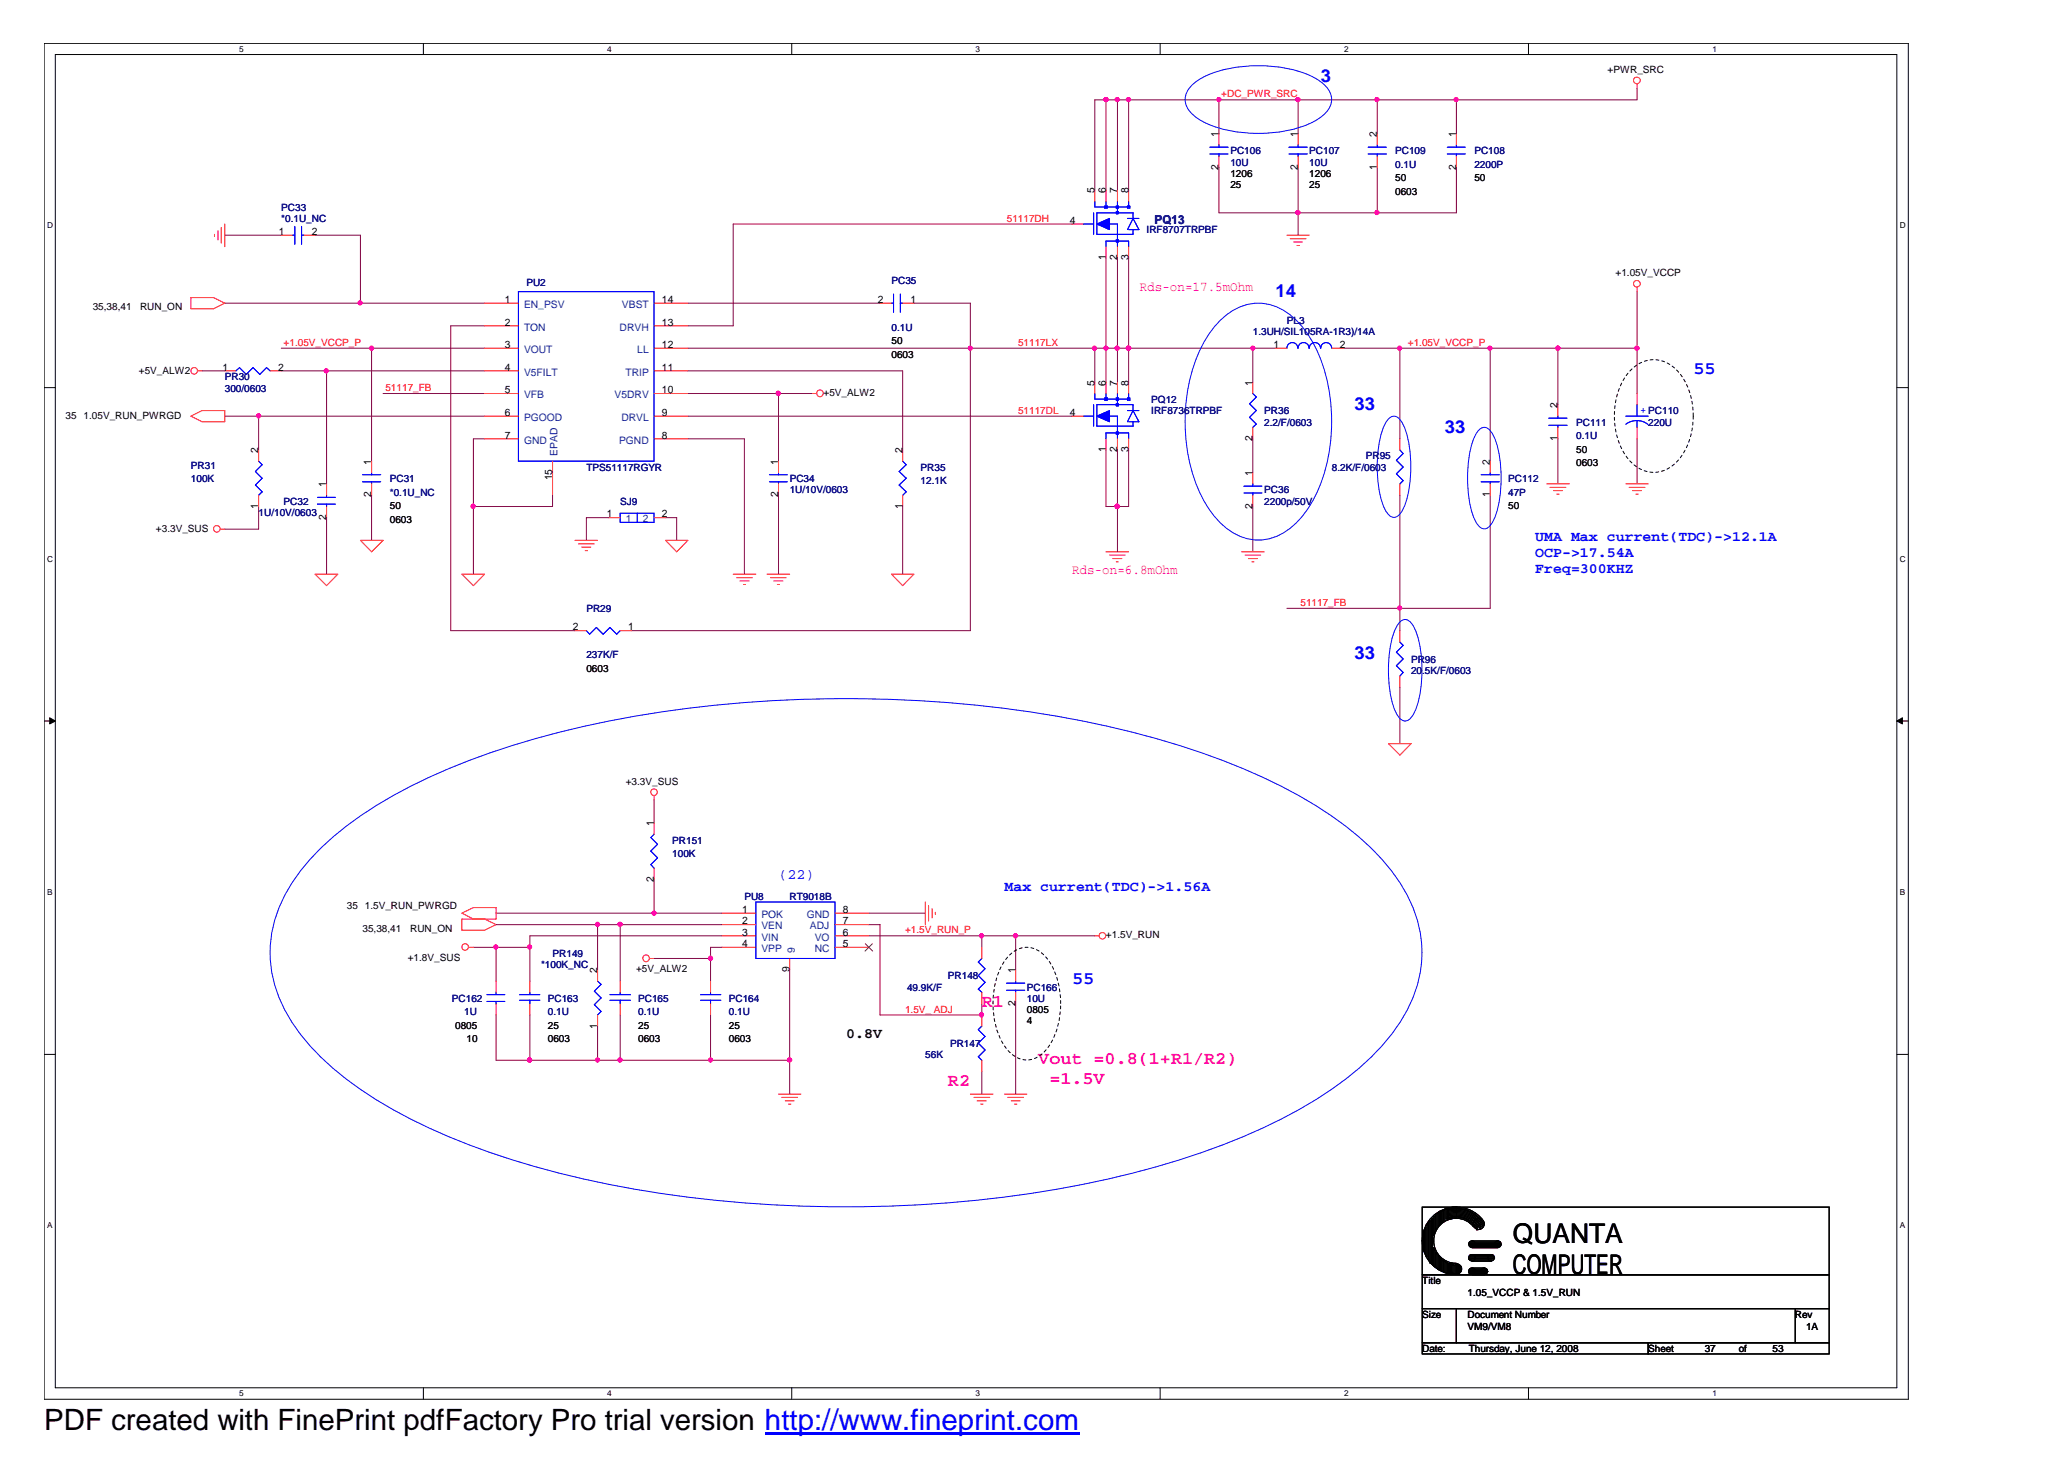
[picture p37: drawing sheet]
<svg xmlns="http://www.w3.org/2000/svg" width="297mm" height="210mm" viewBox="0 0 297 210" stroke-linecap="round" stroke-linejoin="round" font-family="sans-serif">
<defs><g id="words">
<text font-size="4.2" x="6.3" y="205.7">PDF created with FinePrint pdfFactory Pro trial version http://www.fineprint.com</text>
<g font-size="3.9">
<text x="217.7" y="178.8">QUANTA</text>
<text x="217.7" y="183.3">COMPUTER</text>
</g>
<g font-size="2.6" fill="#00f">
<text x="190" y="11.9">3</text>
<text x="183.5" y="42.8">14</text>
<text x="243.7" y="53.9">55</text>
<text x="194.9" y="59">33</text>
<text x="207.9" y="62.3">33</text>
<text x="194.9" y="94.8">33</text>
<text x="154.3" y="141.6">55</text>
</g>
<g font-size="2.6" fill="#f0f">
<text x="141.3" y="144.9">R1</text>
<text x="149.4" y="153">Vout =0.8(1+R1/R2)</text>
<text x="151" y="155.9">=1.5V</text>
<text x="136.4" y="156.3">R2</text>
</g>
<g font-size="2.1" fill="#00f">
<text x="220.9" y="77.8">UMA Max current(TDC)-&gt;12.1A</text>
<text x="220.9" y="80.2">OCP-&gt;17.54A</text>
<text x="220.9" y="82.5">Freq=300KHZ</text>
<text x="112" y="126.5">(22)</text>
<text x="144.5" y="128.2">Max current(TDC)-&gt;1.56A</text>
</g>
<text font-size="2.1" x="121.8" y="149.3">0.8V</text>
<g font-size="1.9" fill="#f0f">
<text x="164" y="41.9">Rds-on=17.5mOhm</text>
<text x="154.3" y="82.5">Rds-on=6.8mOhm</text>
</g>
<text font-size="1.8" fill="#000080" x="166.1" y="32.3">PQ13</text>
<g font-size="1.5">
<text x="175.3" y="19.7" transform="rotate(-90 175.3 19.7)">1</text>
<text x="186.7" y="19.7" transform="rotate(-90 186.7 19.7)">1</text>
<text x="198.1" y="19.7" transform="rotate(-90 198.1 19.7)">2</text>
<text x="209.5" y="19.7" transform="rotate(-90 209.5 19.7)">1</text>
<text x="157.5" y="27.8" transform="rotate(-90 157.5 27.8)">5</text>
<text x="159.1" y="27.8" transform="rotate(-90 159.1 27.8)">6</text>
<text x="160.7" y="27.8" transform="rotate(-90 160.7 27.8)">7</text>
<text x="162.3" y="27.8" transform="rotate(-90 162.3 27.8)">8</text>
<text x="175.3" y="24.4" transform="rotate(-90 175.3 24.4)">2</text>
<text x="186.7" y="24.4" transform="rotate(-90 186.7 24.4)">2</text>
<text x="198.1" y="24.4" transform="rotate(-90 198.1 24.4)">1</text>
<text x="209.5" y="24.4" transform="rotate(-90 209.5 24.4)">2</text>
<text x="40.1" y="33.8">1</text>
<text x="44.9" y="33.8">2</text>
<text x="153.9" y="32.2">4</text>
<text x="159.1" y="37.4" transform="rotate(-90 159.1 37.4)">1</text>
<text x="160.7" y="37.4" transform="rotate(-90 160.7 37.4)">2</text>
<text x="162.3" y="37.4" transform="rotate(-90 162.3 37.4)">3</text>
<text x="72.6" y="43.6">1</text>
<text x="72.6" y="46.8">2</text>
<text x="95.2" y="46.8">13</text>
<text x="95.2" y="43.6">14</text>
<text x="126.3" y="43.6">2</text>
<text x="131" y="43.6">1</text>
<text x="32" y="53.3">1</text>
<text x="40" y="53.3">2</text>
<text x="72.6" y="50.1">3</text>
<text x="72.6" y="53.3">4</text>
<text x="95.2" y="53.3">11</text>
<text x="95.2" y="50.1">12</text>
<text x="183.2" y="50.1">1</text>
<text x="192.8" y="50.1">2</text>
<text x="72.6" y="56.6">5</text>
<text x="72.6" y="59.8">6</text>
<text x="95.2" y="59.8">9</text>
<text x="95.2" y="56.6">10</text>
<text x="153.9" y="59.8">4</text>
<text x="157.5" y="55.5" transform="rotate(-90 157.5 55.5)">5</text>
<text x="159.1" y="55.5" transform="rotate(-90 159.1 55.5)">6</text>
<text x="160.7" y="55.5" transform="rotate(-90 160.7 55.5)">7</text>
<text x="162.3" y="55.5" transform="rotate(-90 162.3 55.5)">8</text>
<text x="180.2" y="55.5" transform="rotate(-90 180.2 55.5)">1</text>
<text x="224.1" y="58.7" transform="rotate(-90 224.1 58.7)">2</text>
<text x="37.2" y="65.2" transform="rotate(-90 37.2 65.2)">2</text>
<text x="72.6" y="63.1">7</text>
<text x="95.2" y="63.1">8</text>
<text x="129.8" y="65.2" transform="rotate(-90 129.8 65.2)">2</text>
<text x="159.1" y="65.1" transform="rotate(-90 159.1 65.1)">1</text>
<text x="160.7" y="65.1" transform="rotate(-90 160.7 65.1)">2</text>
<text x="162.3" y="65.1" transform="rotate(-90 162.3 65.1)">3</text>
<text x="180.2" y="63.4" transform="rotate(-90 180.2 63.4)">2</text>
<text x="224.1" y="63.4" transform="rotate(-90 224.1 63.4)">1</text>
<text x="46.9" y="70.1" transform="rotate(-90 46.9 70.1)">1</text>
<text x="53.4" y="71.6" transform="rotate(-90 53.4 71.6)">2</text>
<text x="53.4" y="66.9" transform="rotate(-90 53.4 66.9)">1</text>
<text x="79.5" y="69.1" transform="rotate(-90 79.5 69.1)">15</text>
<text x="112" y="71.6" transform="rotate(-90 112 71.6)">2</text>
<text x="112" y="66.9" transform="rotate(-90 112 66.9)">1</text>
<text x="180.2" y="68.5" transform="rotate(-90 180.2 68.5)">1</text>
<text x="214.4" y="71.6" transform="rotate(-90 214.4 71.6)">1</text>
<text x="214.4" y="66.9" transform="rotate(-90 214.4 66.9)">2</text>
<text x="37.2" y="73.2" transform="rotate(-90 37.2 73.2)">1</text>
<text x="46.9" y="74.8" transform="rotate(-90 46.9 74.8)">2</text>
<text x="87.3" y="74.4">1</text>
<text x="95.2" y="74.4">2</text>
<text x="129.8" y="73.2" transform="rotate(-90 129.8 73.2)">1</text>
<text x="180.2" y="73.2" transform="rotate(-90 180.2 73.2)">2</text>
<text x="82.4" y="90.7">2</text>
<text x="90.4" y="90.7">1</text>
<text x="94.1" y="118.9" transform="rotate(-90 94.1 118.9)">1</text>
<text x="94.1" y="126.8" transform="rotate(-90 94.1 126.8)">2</text>
<text x="106.8" y="131.3">1</text>
<text x="121.3" y="131.3">8</text>
<text x="106.8" y="133">2</text>
<text x="106.8" y="134.6">3</text>
<text x="106.8" y="136.2">4</text>
<text x="121.3" y="136.2">5</text>
<text x="121.3" y="134.6">6</text>
<text x="121.3" y="133">7</text>
<text x="85.9" y="140" transform="rotate(-90 85.9 140)">2</text>
<text x="113.6" y="139.8" transform="rotate(-90 113.6 139.8)">9</text>
<text x="146.1" y="140" transform="rotate(-90 146.1 140)">1</text>
<text x="85.9" y="148" transform="rotate(-90 85.9 148)">1</text>
<text x="146.1" y="144.7" transform="rotate(-90 146.1 144.7)">2</text>
</g>
<g font-size="1.5" fill="#004080">
<text x="75.4" y="44.3">EN_PSV</text>
<text x="75.4" y="47.6">TON</text>
<text x="89.2" y="47.6">DRVH</text>
<text x="89.5" y="44.3">VBST</text>
<text x="75.4" y="50.8">VOUT</text>
<text x="91.7" y="50.8">LL</text>
<text x="75.4" y="54">V5FILT</text>
<text x="75.4" y="57.3">VFB</text>
<text x="88.4" y="57.3">V5DRV</text>
<text x="90" y="54">TRIP</text>
<text x="75.4" y="60.6">PGOOD</text>
<text x="75.4" y="63.8">GND</text>
<text x="80.2" y="65.5" transform="rotate(-90 80.2 65.5)">EPAD</text>
<text x="89.1" y="63.8">PGND</text>
<text x="89.4" y="60.6">DRVL</text>
<text x="90" y="75.2">1</text>
<text x="92.5" y="75.2">2</text>
<text x="109.6" y="132.1">POK</text>
<text x="109.6" y="133.7">VEN</text>
<text x="109.6" y="135.3">VIN</text>
<text x="109.6" y="137">VPP</text>
<text x="114.3" y="137.1" transform="rotate(-90 114.3 137.1)">9</text>
<text x="116.1" y="132.1">GND</text>
<text x="116.5" y="133.7">ADJ</text>
<text x="117.2" y="137">NC</text>
<text x="117.2" y="135.3">VO</text>
</g>
<g font-size="1.4">
<text x="231.3" y="10.5">+PWR_SRC</text>
<text x="177" y="25.5">1206</text>
<text x="177" y="27.1">25</text>
<text x="188.4" y="25.5">1206</text>
<text x="188.4" y="27.1">25</text>
<text x="200.7" y="26.1">50</text>
<text x="200.7" y="28">0603</text>
<text x="212.1" y="26.1">50</text>
<text x="232.5" y="39.8">+1.05V_VCCP</text>
<text x="13.3" y="44.6">35,38,41</text>
<text x="20.2" y="44.6">RUN_ON</text>
<text x="20" y="53.7">+5V_ALW2</text>
<text x="128.3" y="49.5">50</text>
<text x="128.3" y="51.4">0603</text>
<text x="118.5" y="57">+5V_ALW2</text>
<text x="9.4" y="60.3">35</text>
<text x="12" y="60.3">1.05V_RUN_PWRGD</text>
<text x="226.8" y="65.1">50</text>
<text x="226.8" y="67.1">0603</text>
<text x="22.4" y="76.5">+3.3V_SUS</text>
<text x="56.1" y="73.3">50</text>
<text x="56.1" y="75.2">0603</text>
<text x="217" y="73.3">50</text>
<text x="84.4" y="96.7">0603</text>
<text x="90" y="112.9">+3.3V_SUS</text>
<text x="49.9" y="130.8">35</text>
<text x="52.5" y="130.8">1.5V_RUN_PWRGD</text>
<text x="52.2" y="134">35,38,41</text>
<text x="59" y="134">RUN_ON</text>
<text x="159.1" y="135">+1.5V_RUN</text>
<text x="58.7" y="138.3">+1.8V_SUS</text>
<text x="91.5" y="139.9">+5V_ALW2</text>
<text x="65.5" y="148">0805</text>
<text x="67.1" y="150">10</text>
<text x="78.8" y="148">25</text>
<text x="78.8" y="150">0603</text>
<text x="91.8" y="148">25</text>
<text x="91.8" y="150">0603</text>
<text x="104.9" y="148">25</text>
<text x="104.9" y="150">0603</text>
<text x="147.7" y="147.4">4</text>
<text x="147.7" y="145.8">0805</text>
<text x="204.6" y="184.8">Title</text>
<text x="204.6" y="189.6">Size</text>
<text x="211.2" y="191.3">VM9/VM8</text>
<text x="211.2" y="186.4">1.05_VCCP &amp; 1.5V_RUN</text>
<text x="211.2" y="189.6">Document Number</text>
<text x="258.3" y="189.6">Rev</text>
<text x="259.9" y="191.3">1A</text>
<text x="204.6" y="194.5">Date:</text>
<text x="211.3" y="194.5">Thursday, June 12, 2008</text>
<text x="237.2" y="194.5">Sheet</text>
<text x="245.3" y="194.5">37</text>
<text x="250.2" y="194.5">of</text>
<text x="255.1" y="194.5">53</text>
</g>
<g font-size="1.4" fill="#f00">
<text x="175.7" y="14">+DC_PWR_SRC</text>
<text x="144.9" y="31.9">51117DH</text>
<text x="40.8" y="49.8">+1.05V_VCCP_P</text>
<text x="146.5" y="49.8">51117LX</text>
<text x="202.6" y="49.8">+1.05V_VCCP_P</text>
<text x="55.5" y="56.3">51117_FB</text>
<text x="146.5" y="59.5">51117DL</text>
<text x="187.1" y="87.2">51117_FB</text>
<text x="130.2" y="134.3">+1.5V_RUN_P</text>
<text x="130.2" y="145.7">1.5V_ ADJ</text>
</g>
<g font-size="1.4" fill="#000080">
<text x="177" y="22.2">PC106</text>
<text x="177" y="23.8">10U</text>
<text x="188.4" y="22.2">PC107</text>
<text x="188.4" y="23.8">10U</text>
<text x="200.7" y="22.2">PC109</text>
<text x="212.1" y="22.2">PC108</text>
<text x="200.7" y="24.1">0.1U</text>
<text x="212.1" y="24.1">2200P</text>
<text x="40.5" y="30.3">PC33</text>
<text x="40.5" y="32">*0.1U_NC</text>
<text x="165" y="33.6">IRF8707TRPBF</text>
<text x="75.7" y="41.1">PU2</text>
<text x="128.3" y="40.9">PC35</text>
<text x="128.3" y="47.6">0.1U</text>
<text x="185.2" y="46.6">PL3</text>
<text x="180.3" y="48.2">1.3UH/SIL105RA-1R3)/14A</text>
<text x="32.3" y="54.7">PR30</text>
<text x="32.3" y="56.4">300/0603</text>
<text x="165.7" y="58">PQ12</text>
<text x="165.7" y="59.6">IRF8736TRPBF</text>
<text x="181.9" y="59.6">PR36</text>
<text x="181.9" y="61.2">2.2/F/0603</text>
<text x="226.8" y="61.2">PC111</text>
<text x="226.8" y="63.2">0.1U</text>
<text x="237.2" y="61.2">220U</text>
<text x="27.5" y="67.4">PR31</text>
<text x="27.5" y="69.4">100K</text>
<text x="56.1" y="69.4">PC31</text>
<text x="56.1" y="71.3">*0.1U_NC</text>
<text x="84.4" y="67.7">TPS51117RGYR</text>
<text x="113.6" y="69.4">PC34</text>
<text x="113.6" y="71">1U/10V/0603</text>
<text x="132.5" y="67.7">PR35</text>
<text x="132.5" y="69.7">12.1K</text>
<text x="181.9" y="71">PC36</text>
<text x="191.6" y="67.7">8.2K/F/0603</text>
<text x="196.5" y="66.1">PR95</text>
<text x="217" y="69.4">PC112</text>
<text x="217" y="71.3">47P</text>
<text x="37.2" y="74.2">1U/10V/0603</text>
<text x="40.8" y="72.6">PC32</text>
<text x="89.2" y="72.6">SJ9</text>
<text x="181.9" y="72.6">2200p/50V</text>
<text x="84.4" y="88">PR29</text>
<text x="84.4" y="94.7">237K/F</text>
<text x="203" y="95.3">PR96</text>
<text x="203" y="97">20.5K/F/0603</text>
<text x="96.7" y="121.4">PR151</text>
<text x="96.7" y="123.3">100K</text>
<text x="107.1" y="129.5">PU8</text>
<text x="113.6" y="129.5">RT9018B</text>
<text x="79.5" y="137.6">PR149</text>
<text x="77.9" y="139.2">*100K_NC</text>
<text x="130.5" y="142.5">49.9K/F</text>
<text x="136.4" y="140.9">PR148</text>
<text x="147.7" y="142.5">PC166</text>
<text x="65" y="144.1">PC162</text>
<text x="66.8" y="146.1">1U</text>
<text x="78.8" y="144.1">PC163</text>
<text x="78.8" y="146.1">0.1U</text>
<text x="91.8" y="144.1">PC165</text>
<text x="91.8" y="146.1">0.1U</text>
<text x="104.9" y="144.1">PC164</text>
<text x="104.9" y="146.1">0.1U</text>
<text x="147.7" y="144.1">10U</text>
<text x="133.1" y="152.2">56K</text>
<text x="136.7" y="150.6">PR147</text>
</g>
<text font-size="1.4" fill="#00f" x="236.1" y="59.4">+ PC110</text>
<g font-size="1.2">
<text x="34.4" y="7.5">5</text>
<text x="87.4" y="7.5">4</text>
<text x="140.4" y="7.5">3</text>
<text x="193.4" y="7.5">2</text>
<text x="246.4" y="7.5">1</text>
<text x="6.8" y="32.9">D</text>
<text x="273.3" y="32.9">D</text>
<text x="6.8" y="80.8">C</text>
<text x="273.3" y="80.8">C</text>
<text x="6.8" y="128.7">B</text>
<text x="273.3" y="128.7">B</text>
<text x="6.8" y="176.7">A</text>
<text x="273.3" y="176.7">A</text>
<text x="34.4" y="200.9">5</text>
<text x="87.4" y="200.9">4</text>
<text x="140.4" y="200.9">3</text>
<text x="193.4" y="200.9">2</text>
<text x="246.4" y="200.9">1</text>
</g>
</g></defs>
<g fill="none" stroke="#000" stroke-width=".14">
<path d="M6.3 6.2h268.3v195.1h-268.3zM8 7.8h264.9v191.9h-264.9zM60.9 6.2v1.6M113.9 6.2v1.6M166.9 6.2v1.6M219.9 6.2v1.6M6.3 55.8h1.7M272.9 55.8h1.6M6.3 103.7h1.7M272.9 103.7h1.6M6.3 151.7h1.7M272.9 151.7h1.6"/>
<path d="M204.6 173.7h58.6v9.7h-58.6zM204.8 177.4v2.3l.2 .4v-3.2l.1-.3v4.1l.2 .1v-4.6l.2-.2v5.1l.1 .2v-5.5l.2-.2v6.2M206.3 175v2.7l.2-.5v-2.2l.1-.2v2.1l.2-.1v-2.2l.1-.1v1.9l.2-.2v-1.9h.2v1.8l.1-.1v-1.7l.2-.2v1.7l.1-.2v-1.5l.2-.1v1.6M208.1 174l.1-.2v1.6l-.1-.1zM208.2 175.3a3.5 3.5 0 0 1 4.3 1.7M208.2 175.2a3.6 3.6 0 0 1 4.5 1.7M208.2 175a3.8 3.8 0 0 1 4.5 1.6M208.2 174.8a4 4 0 0 1 4.8 2M208.2 174.6a4.2 4.2 0 0 1 4.9 2.2M208.2 174.5a4.3 4.3 0 0 1 4.9 2M208.2 174.3l1.3-.2a4.3 4.3 0 0 1 3.9 2.4M208.2 174a4.7 4.7 0 0 1 5.3 2.1"/>
<path d="M208.4 174.1l1.1-.1a4.4 4.4 0 0 1 3.9 2.3M208.4 174v1.3M209.5 173.7a4.8 4.8 0 0 1 3.8 1.8M209.5 173.7h.1a4.8 4.8 0 0 0-5 4.9v-.1a4.8 4.8 0 0 0 5 4.9h-.1M209.5 175.3a3 3 0 0 1 2.5 1.2M209.5 175.3a3.2 3.2 0 0 0-3.2 3.2 3.2 3.2 0 0 0 3.2 3.3M209.5 173.7l-1.5 .2M209.5 175.3l-1.2 .1M211.5 178.7h4.4v.2h-4.6v.1h4.7l-.1 .2h-4.4l.2 .1h4.2M211.8 179.5h3.8M211.8 178.5h3.8M60.9 199.7v1.6"/>
<path d="M113.9 199.7v1.6M166.9 199.7v1.6M204.6 183.4h58.6v4.9h-58.6zM204.6 188.3h4.9v4.9h-4.9zM204.6 193.2h32.6v1.6h-32.6zM208.2 181.6v1.5h-.1v-1.5l-.2-.1v1.6l-.2-.2v-1.4l-.1-.2v1.6h-.2v-1.8l-.1-.1v1.8h-.2v-2l-.2-.1v1.9l-.1-.2v-1.9l-.2-.4v2.2l-.1-.2v-2.3l-.2-.3v2.5h-.2v-6.7l-.1 .1v6.4M208.2 181.8h.2v1.3h.2v-1.3h.1v1.4h-.3l.5-1.4v1.4l.1-.1v-1.3l.2 .3v1.1h.2v-1.2h.1v1.2h.2v-1.2h.1v1.2l.2-.1v-1l.2 .2v.6M209.5 188.3h48.8v4.9h-48.8zM211.5 182.6h2.4v.2h-2.6v.1h2.8l-.2 .2h-2.6l.4 .1h2.2M211.5 180.7h3.4v.1h-3.4l-.2 .2h3.8l-.2 .1h-3.6l.4 .2h3M211.8 182.4h1.8M211.8 183.4h1.8"/>
<path d="M211.8 181.5h2.8M211.8 180.5h2.8M219.9 199.7v1.6M237.2 193.2h26v1.6h-26zM258.3 188.3h4.9v4.9h-4.9z"/>
<circle cx="211.8" cy="179" r=".47"/>
<circle cx="212.8" cy="176.1" r=".81"/>
<circle cx="215.5" cy="179" r=".47"/>
<circle cx="209.5" cy="182.6" r=".8"/>
<circle cx="211.8" cy="182.9" r=".47"/>
<circle cx="211.8" cy="180.9" r=".47"/>
<circle cx="213.6" cy="182.9" r=".47"/>
<circle cx="214.5" cy="180.9" r=".47"/>
</g>
<g fill="#000" stroke="#000" stroke-width=".14">
<path d="M7.2 103.3l.8 .4-.8 .5z" fill-rule="evenodd"/>
<path d="M272.9 103.7l.8-.4v.9z" fill-rule="evenodd"/>
</g>
<g fill="none" stroke="#800040" stroke-width=".14">
<path d="M159.1 14.4v13M160.8 14.4v13M162.4 14.4v13M175.4 14.4v4.8M186.8 14.4v4.8M198.2 14.4v4.8M209.5 14.4v4.8M235.5 12.7v1.7h-78v13M32.3 33.8h8.2M45.3 33.8h6.6v9.8M154.3 32.2h-48.8v14.7h-6.5M159.1 37.1v17.9"/>
<path d="M160.8 37.1v17.9M162.4 37.1v17.9M175.4 24.1v6.5h34.1v-6.5M186.8 24.1v9.7M198.2 24.1v6.5M29.1 53.4h3.2M32.3 59.9h37.4M32.3 43.6h37.4M37.2 59.9v4.8M40.5 50.1h29.2M40.5 53.4h29.2M47 53.4v16.2"/>
<path d="M53.5 50.1v16.3M55.1 56.6h14.6M69.7 46.9h-4.8v43.8h17.8M99 50.1h84.5M99 53.4h30.9v11.3M99 59.9h55.3M99 56.6h17.9M99 43.6h27.6M112 56.6v9.8M131.5 43.6h8.1v47.1h-48.8M157.5 50.1v4.9M180.3 50.1v4.9"/>
<path d="M193.3 50.1h42.2M201.4 50.1v13M214.4 50.1v16.3M224.2 50.1v8.1M235.5 42v14.6M37.2 72.9v3.2h-4.9M47 74.5v8.1M53.5 71.3v6.4M69.7 63.1h-1.6v19.5M79.5 71.3v1.6h-11.4M87.6 74.5h-3.2v3.2M95.8 74.5h1.6v3.2"/>
<path d="M99 63.1h8.1v19.5M112 71.3v11.3M129.9 72.9v9.7M159.1 64.7v8.2h3.3v-8.2M160.8 64.7v14.7M180.3 63.1v4.9M180.3 72.9v6.5M201.4 71.3v19.4M214.4 71.3v16.2h-29.2M224.2 63.1v6.5M235.5 63.1v6.5M201.4 98.9v8.1"/>
<path d="M94.1 115.1v3.3M68.1 136.3h8.1M71.4 136.3v4.9M71.4 133h32.5M71.4 131.4h32.5M86 133v6.5M89.2 133v8.2M94.1 126.5v4.9M94.1 137.9h8.1M103.9 134.6h-27.7v6.6M103.9 136.3h-1.7v4.9M113.6 139.5v17.9"/>
<path d="M125 134.6h32.5M125 133h1.6v13h14.7v-1.6M125 131.4h8.1M141.3 134.6v1.7M146.1 134.6v4.9M71.4 146v6.5h42.2M76.2 146v6.5M86 147.6v4.9M89.2 146v6.5M102.2 146v6.5M141.3 154.1v3.3M146.1 144.4v13"/>
</g>
<g fill="#f0f" stroke="#f0f" stroke-width=".14">
<circle cx="146.1" cy="134.6" r=".31"/>
<circle cx="76.2" cy="136.2" r=".3"/>
<circle cx="76.2" cy="152.5" r=".3"/>
<circle cx="71.3" cy="136.2" r=".3"/>
<circle cx="102.2" cy="137.9" r=".31"/>
<circle cx="86" cy="133" r=".3"/>
<circle cx="89.2" cy="152.5" r=".31"/>
<circle cx="94.1" cy="131.4" r=".3"/>
<circle cx="141.2" cy="134.6" r=".3"/>
<circle cx="89.2" cy="133" r=".31"/>
<circle cx="86" cy="152.5" r=".3"/>
<circle cx="141.2" cy="146" r=".31"/>
<circle cx="113.6" cy="152.5" r=".31"/>
<circle cx="102.2" cy="152.5" r=".3"/>
<circle cx="201.4" cy="87.5" r=".3"/>
<circle cx="214.4" cy="50.1" r=".3"/>
<circle cx="201.4" cy="50.1" r=".3"/>
<circle cx="160.7" cy="50.1" r=".3"/>
<circle cx="159.1" cy="14.3" r=".3"/>
<circle cx="162.4" cy="50.1" r=".31"/>
<circle cx="37.2" cy="59.8" r=".3"/>
<circle cx="68.1" cy="72.8" r=".31"/>
<circle cx="53.5" cy="50.1" r=".3"/>
<circle cx="51.8" cy="43.6" r=".3"/>
<circle cx="46.9" cy="53.3" r=".3"/>
<circle cx="159.1" cy="50.1" r=".3"/>
<circle cx="160.7" cy="72.8" r=".31"/>
<circle cx="180.3" cy="50.1" r=".3"/>
<circle cx="157.5" cy="50.1" r=".3"/>
<circle cx="224.2" cy="50.1" r=".3"/>
<circle cx="235.5" cy="50.1" r=".31"/>
<circle cx="186.8" cy="30.6" r=".31"/>
<circle cx="198.1" cy="14.3" r=".3"/>
<circle cx="186.8" cy="14.3" r=".31"/>
<circle cx="175.4" cy="14.3" r=".3"/>
<circle cx="198.1" cy="30.6" r=".3"/>
<circle cx="160.7" cy="14.3" r=".3"/>
<circle cx="162.4" cy="14.3" r=".31"/>
<circle cx="112" cy="56.6" r=".31"/>
<circle cx="139.6" cy="50.1" r=".3"/>
<circle cx="209.5" cy="14.3" r=".3"/>
</g>
<g fill="none" stroke="#f00" stroke-width=".14">
<path d="M175.4 19.2v1.6M186.8 19.2v1.6M198.2 19.2v1.6M209.5 19.2v1.6M235.5 12.1v.6M30.9 33.7v.3M31.4 33.2v1.3M31.8 32.7v2.3M32.3 32.2v3.3M40.5 33.8h1.6M43.7 33.8h1.6M154.3 32.2h1.6"/>
<path d="M157.5 27.4v1.6M159.1 27.4v1.6M159.1 35.5v1.6M160.8 27.4v1.6M160.8 35.5v1.6M162.4 27.4v1.6M162.4 35.5v1.6M175.4 22.5v1.6M185.2 33.8h3.2M185.6 34.3h2.3M186.1 34.8h1.3M186.6 35.3h.3"/>
<path d="M186.8 22.5v1.6M198.2 22.5v1.6M209.5 22.5v1.6M27.5 59.9l1.6-.8h3.2v1.6h-3.2zM27.5 42.8h3.2l1.6 .8-1.6 .8h-3.2zM28.4 53.4h.7M32.3 53.4h1.7M38.9 53.4h1.6M69.7 56.6h4.9M69.7 53.4h4.9M69.7 43.6h4.9M69.7 59.9h4.9"/>
<path d="M69.7 46.9h4.9M69.7 50.1h4.9M94.1 56.6h4.9M94.1 53.4h4.9M94.1 43.6h4.9M94.1 59.9h4.9M94.1 46.9h4.9M94.1 50.1h4.9M116.9 56.6h.6M126.6 43.6h1.7M129.9 43.6h1.6M154.3 59.9h1.6"/>
<path d="M157.5 55v1.6M159.1 55v1.6M160.8 55v1.6M162.4 55v1.6M180.3 55v1.6M183.5 50.1h1.7M191.6 50.1h1.7M224.2 58.2v1.7M235.5 41.3v.7M235.5 56.6v1.6M31.7 76.1h.6M37.2 64.7v1.7"/>
<path d="M37.2 71.3v1.6M47 69.6v1.7M47 72.9v1.6M51.9 77.7h3.2l-1.6 1.7zM53.5 66.4v1.6M53.5 69.6v1.7M69.7 63.1h4.9M79.5 66.4v4.9M82.7 77.7h3.3M83.2 78.2h2.3M83.7 78.7h1.3M84.2 79.2h.3"/>
<path d="M87.6 74.5h1.6M94.1 74.5h1.7M94.1 63.1h4.9M95.8 77.7h3.2l-1.6 1.7zM112 66.4v1.6M112 69.6v1.7M129.9 64.7v1.7M129.9 71.3v1.6M159.1 79.4h3.3M159.1 63.1v1.6M159.6 79.9h2.3M160.8 63.1v1.6"/>
<path d="M162.4 63.1v1.6M178.6 79.4h3.3M179.2 79.9h2.2M180.3 61.5v1.6M180.3 68v1.6M180.3 71.3v1.6M201.4 63.1v1.6M201.4 69.6v1.7M214.4 66.4v1.6M214.4 69.6v1.7M222.5 69.6h3.3M223 70.1h2.3"/>
<path d="M223.5 70.6h1.3M224 71.1h.3M224.2 61.5v1.6M233.9 69.6h3.3M234.4 70.1h2.3M234.9 70.6h1.3M235.4 71.1h.3M235.5 61.5v1.6M45.3 82.6h3.3l-1.6 1.7zM66.5 82.6h3.2l-1.6 1.7zM82.7 90.7h1.7M89.2 90.7h1.6"/>
<path d="M105.5 82.6h3.3M106 83.1h2.2M106.5 83.6h1.3M107 84.1h.3M110.4 82.6h3.2M110.9 83.1h2.2M111.3 83.6h1.3M111.8 84.1h.3M128.3 82.6h3.2l-1.6 1.7zM160.1 80.4h1.3M160.6 80.8h.3M179.6 80.4h1.3"/>
<path d="M180.1 80.8h.3M201.4 90.7v1.7M201.4 97.3v1.6M94.1 114.5v.6M94.1 118.4v1.6M199.8 107h3.2l-1.6 1.6zM67.4 136.3h.7M68.1 132.2l-1.6-.8 1.6-.8h3.3v1.6h-4.9v1.6h3.2l1.7-.8-1.7-.8M86 139.5v1.7M93.5 137.9h.6M94.1 124.9v1.6M103.9 136.3h4.9"/>
<path d="M103.9 134.6h4.9M103.9 131.4h4.9M103.9 133h4.9M113.6 137.9v1.6M120.1 136.3h4.9M120.1 134.6h4.9M120.1 131.4h4.9M120.1 133h4.9M133.1 129.8v3.2M133.6 130.3v2.2M134.1 130.7v1.4M134.6 131.2v.3"/>
<path d="M141.3 136.3v1.6M146.1 139.5v1.7M157.5 134.6h.7M71.4 141.2v1.6M71.4 144.4v1.6M76.2 141.2v1.6M76.2 144.4v1.6M86 146v1.6M89.2 141.2v1.6M89.2 144.4v1.6M102.2 141.2v1.6M102.2 144.4v1.6"/>
<path d="M112 157.4h3.2M112.5 157.9h2.3M113 158.4h1.3M113.5 158.8h.3M139.6 157.4h3.3M140.1 157.9h2.3M140.6 158.4h1.3M141.1 158.8h.3M141.3 142.8v1.6M141.3 146v1.6M141.3 152.5v1.6M144.5 157.4h3.2"/>
<path d="M145 157.9h2.3M145.5 158.4h1.3M146 158.8h.3M146.1 142.8v1.6"/>
<circle cx="235.5" cy="11.6" r=".48"/>
<circle cx="27.9" cy="53.3" r=".47"/>
<circle cx="118" cy="56.6" r=".48"/>
<circle cx="235.5" cy="40.8" r=".48"/>
<circle cx="31.2" cy="76.1" r=".47"/>
<circle cx="94.1" cy="114" r=".47"/>
<circle cx="66.9" cy="136.2" r=".47"/>
<circle cx="92.9" cy="137.9" r=".48"/>
<circle cx="158.6" cy="134.6" r=".47"/>
</g>
<g fill="none" stroke="#00f" stroke-width=".14">
<path d="M171.3 12.4a10.4 10.4 0 0 1 5.6-2.6 20.6 20.6 0 0 1 11.6 1.1 5.4 5.4 0 0 1 3 2.8 2.82 2.82 0 0 1-1.3 3.1 15.5 15.5 0 0 1-9.1 2.4 15.5 15.5 0 0 1-9.1-2.4 2.76 2.76 0 0 1-.7-4.4zM42.1 33.8h.3M42.4 32.6v2.6M43.4 33.8h.3M43.4 32.6v2.6M155.9 32.2h1.5M157.4 30.6v3.1M157.5 29v.8h4.9v-.8M159 29.6h.3v.3h-.3zM159.1 29v.8M159.1 35.5v-.8h3.3v.8M159.6 32.2h1.2v3.3"/>
<path d="M160.6 29.6h.3v.3h-.3zM160.6 30.5h.3v.2h-.3zM160.6 34.5h.3v.3h-.3zM160.8 29v1.6M162.2 29.6h.4v.3h-.4zM162.2 31.4h1.7M163 31.4v-.8h-5.2v3.1h5.2v-.7M163 31.4l.9 1.6h-1.5M163 31.4l-.8 1.6M174.1 21.2h2.6M174.1 22.2h2.6M175.4 20.8v.4"/>
<path d="M175.4 22.2v.3M185.5 21.2h2.6M185.5 22.2h2.6M186.8 20.8v.4M186.8 22.2v.3M196.8 21.2h2.7M196.8 22.2h2.7M198.2 20.8v.4M198.2 22.2v.3M208.2 21.2h2.6M208.2 22.2h2.6M209.5 20.8v.4"/>
<path d="M209.5 22.2v.3M34 53.4l.5-.5 .9 1 1-1 1 1 1-1 .5 .5M74.6 42h19.5v24.4h-19.5zM128.3 43.6h.3M128.6 42.3v2.6M129.5 43.6h.4M129.5 42.3v2.6M155.9 59.9h1.5M157.4 58.2v3.1M157.5 56.6v.8h4.9v-.8M159 57.2h.3v.4h-.3zM159.1 56.6v.8"/>
<path d="M159.6 59.9h1.2v3.2M160.6 57.2h.3v.4h-.3zM160.6 58.1h.3v.3h-.3zM160.8 56.6v1.6M162.2 57.2h.4v.4h-.4zM162.2 59.1h1.7M163 59.1v-.9h-5.2v3.1h5.2v-.6M163 59.1l.9 1.6h-1.5M163 59.1l-.8 1.6M175.7 45.9a7.3 7.3 0 0 1 10.7 0 18.8 18.8 0 0 1 5 11.1 24.1 24.1 0 0 1-3.3 16.3 9.4 9.4 0 0 1-5.9 4.3 7.4 7.4 0 0 1-6.5-2.2 18.9 18.9 0 0 1-4.9-11.1 24.1 24.1 0 0 1 3.2-16.3zM180.3 56.6l.5 .5-1 1 1 1-1 .9 1 1-.5 .5M185.2 50.1a.78 .78 0 0 1 .7-.8 .78 .78 0 0 1 .8 .8"/>
<path d="M186.8 50.1a.78 .78 0 0 1 .8-.8 .78 .78 0 0 1 .7 .8M188.4 50.1a.8 .8 0 0 1 .8-.8 .8 .8 0 0 1 .8 .8M190 50.1a.78 .78 0 0 1 .8-.8 .78 .78 0 0 1 .8 .8M224.2 59.9v.3M233.9 59.9h3.3M235.5 58.2v1.7M37.2 66.4l.5 .5-1 .9 1 1-1 1 1 1-.5 .5M45.7 72.5h2.6M45.7 71.6h2.6M47 71.3v.3M47 72.5v.4M52.2 69.3h2.6"/>
<path d="M52.2 68.3h2.6M53.5 68v.3M53.5 69.3v.3M89.2 73.8h4.9v1.4h-4.9zM91.7 73.8v1.4M110.7 69.3h2.6M110.7 68.3h2.6M112 68v.3M112 69.3v.3M129.9 66.4l.5 .5-1 .9 1 1-1 1 1 1-.5 .5M159.1 63.1v-.8h3.3v.8M160.6 62.2h.3v.3h-.3z"/>
<path d="M179 70.9h2.6M179 69.9h2.6M180.3 69.6v.3M180.3 70.9v.4M199.7 60.3a1.01 1.01 0 0 1 1.7 0 10.2 10.2 0 0 1 1.5 5.5 15.9 15.9 0 0 1-1.1 7.6 1.25 1.25 0 0 1-1.7 .9 4.1 4.1 0 0 1-1.4-2.5 19.2 19.2 0 0 1 .3-10.2zM201.4 64.7l.5 .5-1 1 1 1-1 1 1 .9-.5 .5M212.7 61.9a1.01 1.01 0 0 1 1.7 0 10.2 10.2 0 0 1 1.5 5.6 16.1 16.1 0 0 1-1.1 7.6 1.25 1.25 0 0 1-1.7 .9 4.1 4.1 0 0 1-1.4-2.5 19.3 19.3 0 0 1 .3-10.3zM213.1 69.3h2.6M213.1 68.3h2.6M214.4 68v.3M214.4 69.3v.3M222.8 60.2h2.7"/>
<path d="M222.8 61.2h2.7M224.2 61.2v.3M235.5 60.5a2.44 2.44 0 0 1 1.6 .6M235.5 60.5a2.66 2.66 0 0 0-1.6 .5M235.5 60.5v1M84.4 90.7l.4 .5 1-.9 1 .9 1-.9 .9 .9 .5-.5M201.3 89.6a1.01 1.01 0 0 1 1.7 0 10.2 10.2 0 0 1 1.6 5.5 16.1 16.1 0 0 1-1.2 7.6 1.25 1.25 0 0 1-1.7 .9 4.1 4.1 0 0 1-1.4-2.5 19.3 19.3 0 0 1 .3-10.3zM201.4 92.4l.5 .5-1 .9 1 1-1 1 1 .9-.5 .6M45.4 122.8a55.7 55.7 0 0 1 17.7-11.6 131.2 131.2 0 0 1 36.6-9.4 178.5 178.5 0 0 1 63.8 3.7 97.9 97.9 0 0 1 23.8 9.2 44.6 44.6 0 0 1 12.7 10.3 18.5 18.5 0 0 1 4.4 14.6 21.5 21.5 0 0 1-6.3 11.7 55.8 55.8 0 0 1-17.8 11.6 131.2 131.2 0 0 1-36.6 9.4 181.5 181.5 0 0 1-59.1-2.5 105 105 0 0 1-28.5-10.4 44.6 44.6 0 0 1-12.7-10.3 18.6 18.6 0 0 1-4.3-14.6 21.5 21.5 0 0 1 6.3-11.7zM94.1 120l-.5 .5 1 1-1 .9 1 1-1 1 .5 .5M108.8 129.8h11.3v8.1h-11.3zM141.3 137.9l-.5 .5 .9 1-.9 .9 .9 1-.9 1 .5 .5"/>
<path d="M70.1 143.1h2.5M70.1 144.1h2.5M71.4 142.8v.3M71.4 144.1v.3M74.8 143.9h2.9M74.8 143.1h2.9M76.2 142.8v.3M76.2 143.9v.5M86 141.2l.5 .4-1 1 1 1-1 .9 1 1-.5 .5M87.8 143.9h2.9M87.8 143.1h2.9M89.2 142.8v.3"/>
<path d="M89.2 143.9v.5M100.8 143.9h2.9M100.8 143.1h2.9M102.2 142.8v.3M102.2 143.9v.5M141.3 147.6l-.5 .5 .9 1-.9 1 .9 1-.9 .9 .5 .5M144.8 142.5h2.6M144.8 141.4h2.6M146.1 141.2v.2M146.1 142.5v.3"/>
</g>
<path d="M234.8 53a4.4 4.4 0 0 1 6.9 .7 10.6 10.6 0 0 1 0 12.3 4.5 4.5 0 0 1-7.5 0 10.7 10.7 0 0 1 0-12.3zM145.1 137.6a3.4 3.4 0 0 1 5.3 0 11 11 0 0 1 2 9.1 8.2 8.2 0 0 1-2.6 5 3.3 3.3 0 0 1-4.7-.5 11.1 11.1 0 0 1-2-9.2 9.1 9.1 0 0 1 2-4.4z" fill="none" stroke="#000" stroke-width=".14" stroke-dasharray=".4"/>
<g fill="#00f" stroke="#00f" stroke-width=".14">
<path d="M157.8 59.9l1.8-.8v1.6z" fill-rule="evenodd"/>
<path d="M157.8 59.9l1.8-.8v1.6z" fill-rule="evenodd"/>
<path d="M157.8 32.2l1.8-.8v1.6z" fill-rule="evenodd"/>
<path d="M157.8 32.2l1.8-.8v1.6z" fill-rule="evenodd"/>
</g>
<path d="M124.5 135.8l1.1 1M125.5 135.8l-1 1" fill="none" stroke="#804000" stroke-width=".14"/>
<path d="M110.1 206.3h45.2" fill="none" stroke="#00f" stroke-width=".3"/>
<use href="#words"/>
</svg>
